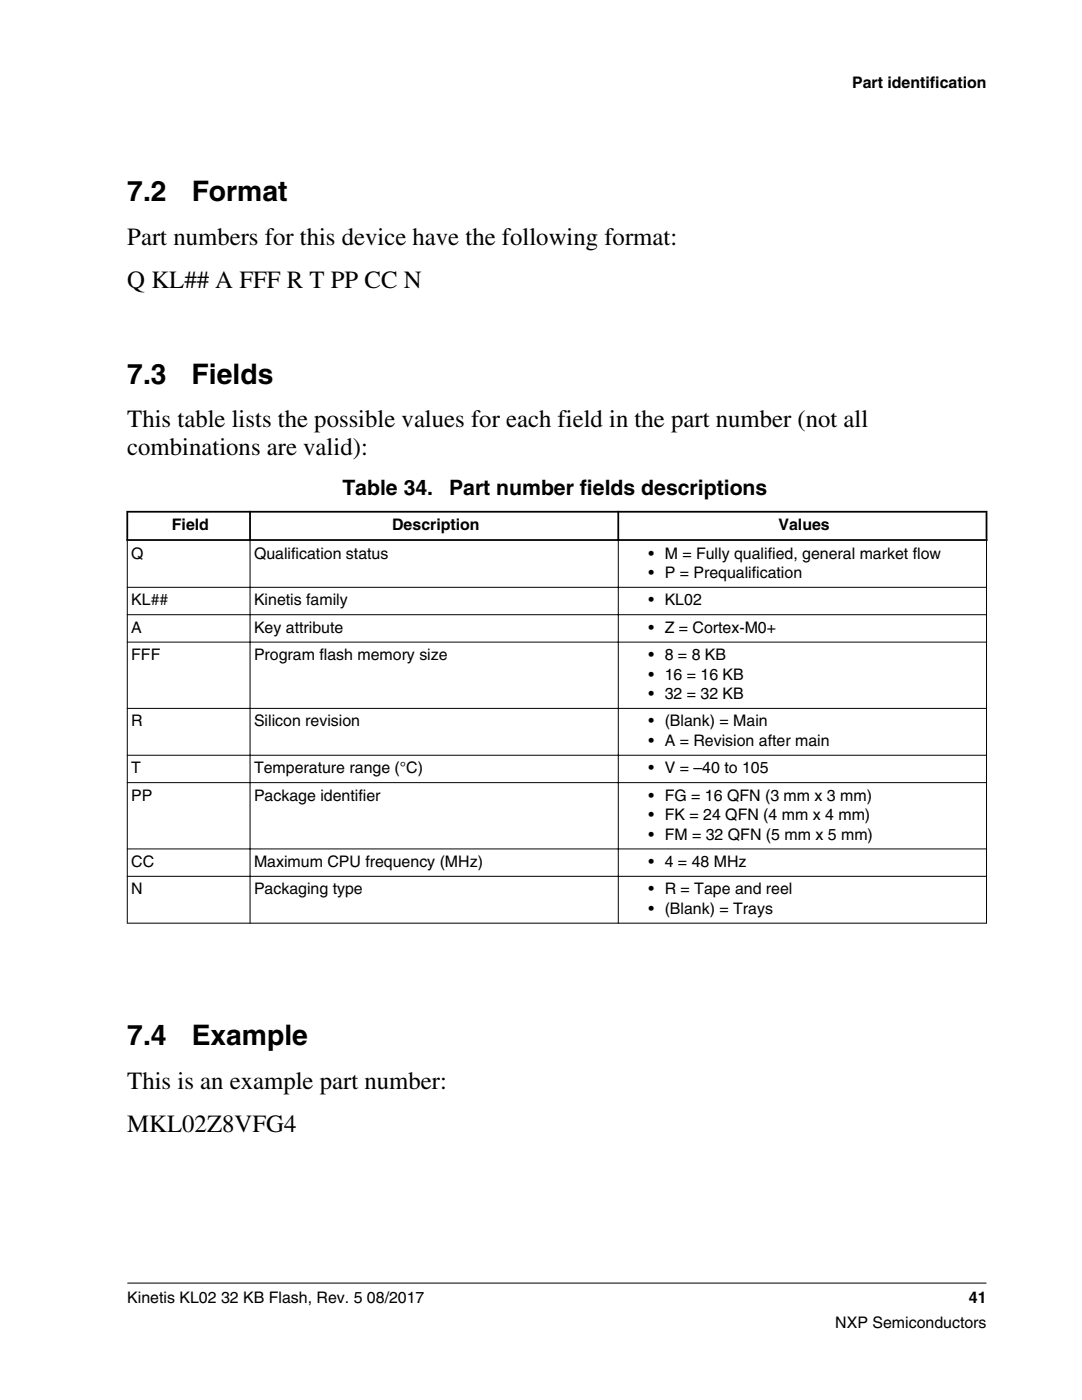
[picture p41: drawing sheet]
<svg xmlns="http://www.w3.org/2000/svg" width="216mm" height="279mm" viewBox="0 0 216 279" stroke-linecap="round" stroke-linejoin="round" font-family="sans-serif">
<defs><g id="words">
<g font-size="5.6">
<text x="25.4" y="40.2">7.2</text>
<text x="38.2" y="40.2">Format</text>
<text x="25.4" y="76.6">7.3</text>
<text x="38.2" y="76.6">Fields</text>
<text x="25.4" y="208.6">7.4</text>
<text x="38.2" y="208.6">Example</text>
</g>
<g font-size="4.9">
<text x="25.4" y="48.8">Part numbers for this device have the following format:</text>
<text x="25.4" y="57.4">Q KL## A FFF R T PP CC N</text>
<text x="25.4" y="85.2">This table lists the possible values for each field in the part number (not all</text>
<text x="25.4" y="90.9">combinations are valid):</text>
<text x="25.4" y="217.3">This is an example part number:</text>
<text x="25.4" y="225.9">MKL02Z8VFG4</text>
</g>
<g font-size="4.2">
<text x="68.3" y="98.9">Table 34.</text>
<text x="89.6" y="98.9">Part number fields descriptions</text>
</g>
<g font-size="3.2">
<text x="170" y="17.5">Part identification</text>
<text x="34.3" y="105.8">Field</text>
<text x="78.3" y="105.8">Description</text>
<text x="155.3" y="105.8">Values</text>
<text x="26.2" y="111.5">Q</text>
<text x="50.7" y="111.5">Qualification status</text>
<text x="129.4" y="111.5">• M = Fully qualified, general market flow</text>
<text x="129.4" y="115.3">• P = Prequalification</text>
<text x="26.2" y="120.8">KL##</text>
<text x="50.7" y="120.8">Kinetis family</text>
<text x="129.4" y="120.8">• KL02</text>
<text x="26.2" y="126.3">A</text>
<text x="26.2" y="131.8">FFF</text>
<text x="50.7" y="126.3">Key attribute</text>
<text x="50.7" y="131.8">Program flash memory size</text>
<text x="129.4" y="126.3">• Z = Cortex-M0+</text>
<text x="129.4" y="131.8">• 8 = 8 KB</text>
<text x="129.4" y="135.6">• 16 = 16 KB</text>
<text x="129.4" y="139.5">• 32 = 32 KB</text>
<text x="26.2" y="145">R</text>
<text x="50.7" y="145">Silicon revision</text>
<text x="129.4" y="145">• (Blank) = Main</text>
<text x="129.4" y="148.9">• A = Revision after main</text>
<text x="26.2" y="154.3">T</text>
<text x="50.7" y="154.3">Temperature range (°C)</text>
<text x="129.4" y="154.3">• V = –40 to 105</text>
<text x="26.2" y="159.8">PP</text>
<text x="50.7" y="159.8">Package identifier</text>
<text x="129.4" y="159.8">• FG = 16 QFN (3 mm x 3 mm)</text>
<text x="129.4" y="163.7">• FK = 24 QFN (4 mm x 4 mm)</text>
<text x="129.4" y="167.6">• FM = 32 QFN (5 mm x 5 mm)</text>
<text x="26.2" y="173">CC</text>
<text x="50.7" y="173">Maximum CPU frequency (MHz)</text>
<text x="129.4" y="173">• 4 = 48 MHz</text>
<text x="26.2" y="178.5">N</text>
<text x="50.7" y="178.5">Packaging type</text>
<text x="129.4" y="178.5">• R = Tape and reel</text>
<text x="129.4" y="182.4">• (Blank) = Trays</text>
<text x="25.4" y="260">Kinetis KL02 32 KB Flash, Rev. 5 08/2017</text>
<text x="193.3" y="260">41</text>
<text x="166.7" y="265">NXP Semiconductors</text>
</g>
</g></defs>
<path d="M25.2 102.1h171.8M25.2 107.8h171.8M25.4 102v5.9M49.9 102v5.9M123.4 102v5.9M196.8 102v5.9" fill="none" stroke="#000" stroke-width=".35"/>
<g fill="none" stroke="#000" stroke-width=".2">
<path d="M25.3 117.2h171.6M25.4 107.9v76.4M49.9 107.6v76.7M123.4 107.6v76.7M196.8 107.9v76.4M25.3 122.7h171.6M25.3 128.1h171.6M25.3 141.4h171.6M25.3 150.7h171.6M25.3 156.2h171.6M25.3 169.4h171.6M25.3 174.9h171.6"/>
<path d="M25.3 184.2h171.6M25.4 256.1h171.4"/>
</g>
<use href="#words"/>
</svg>
